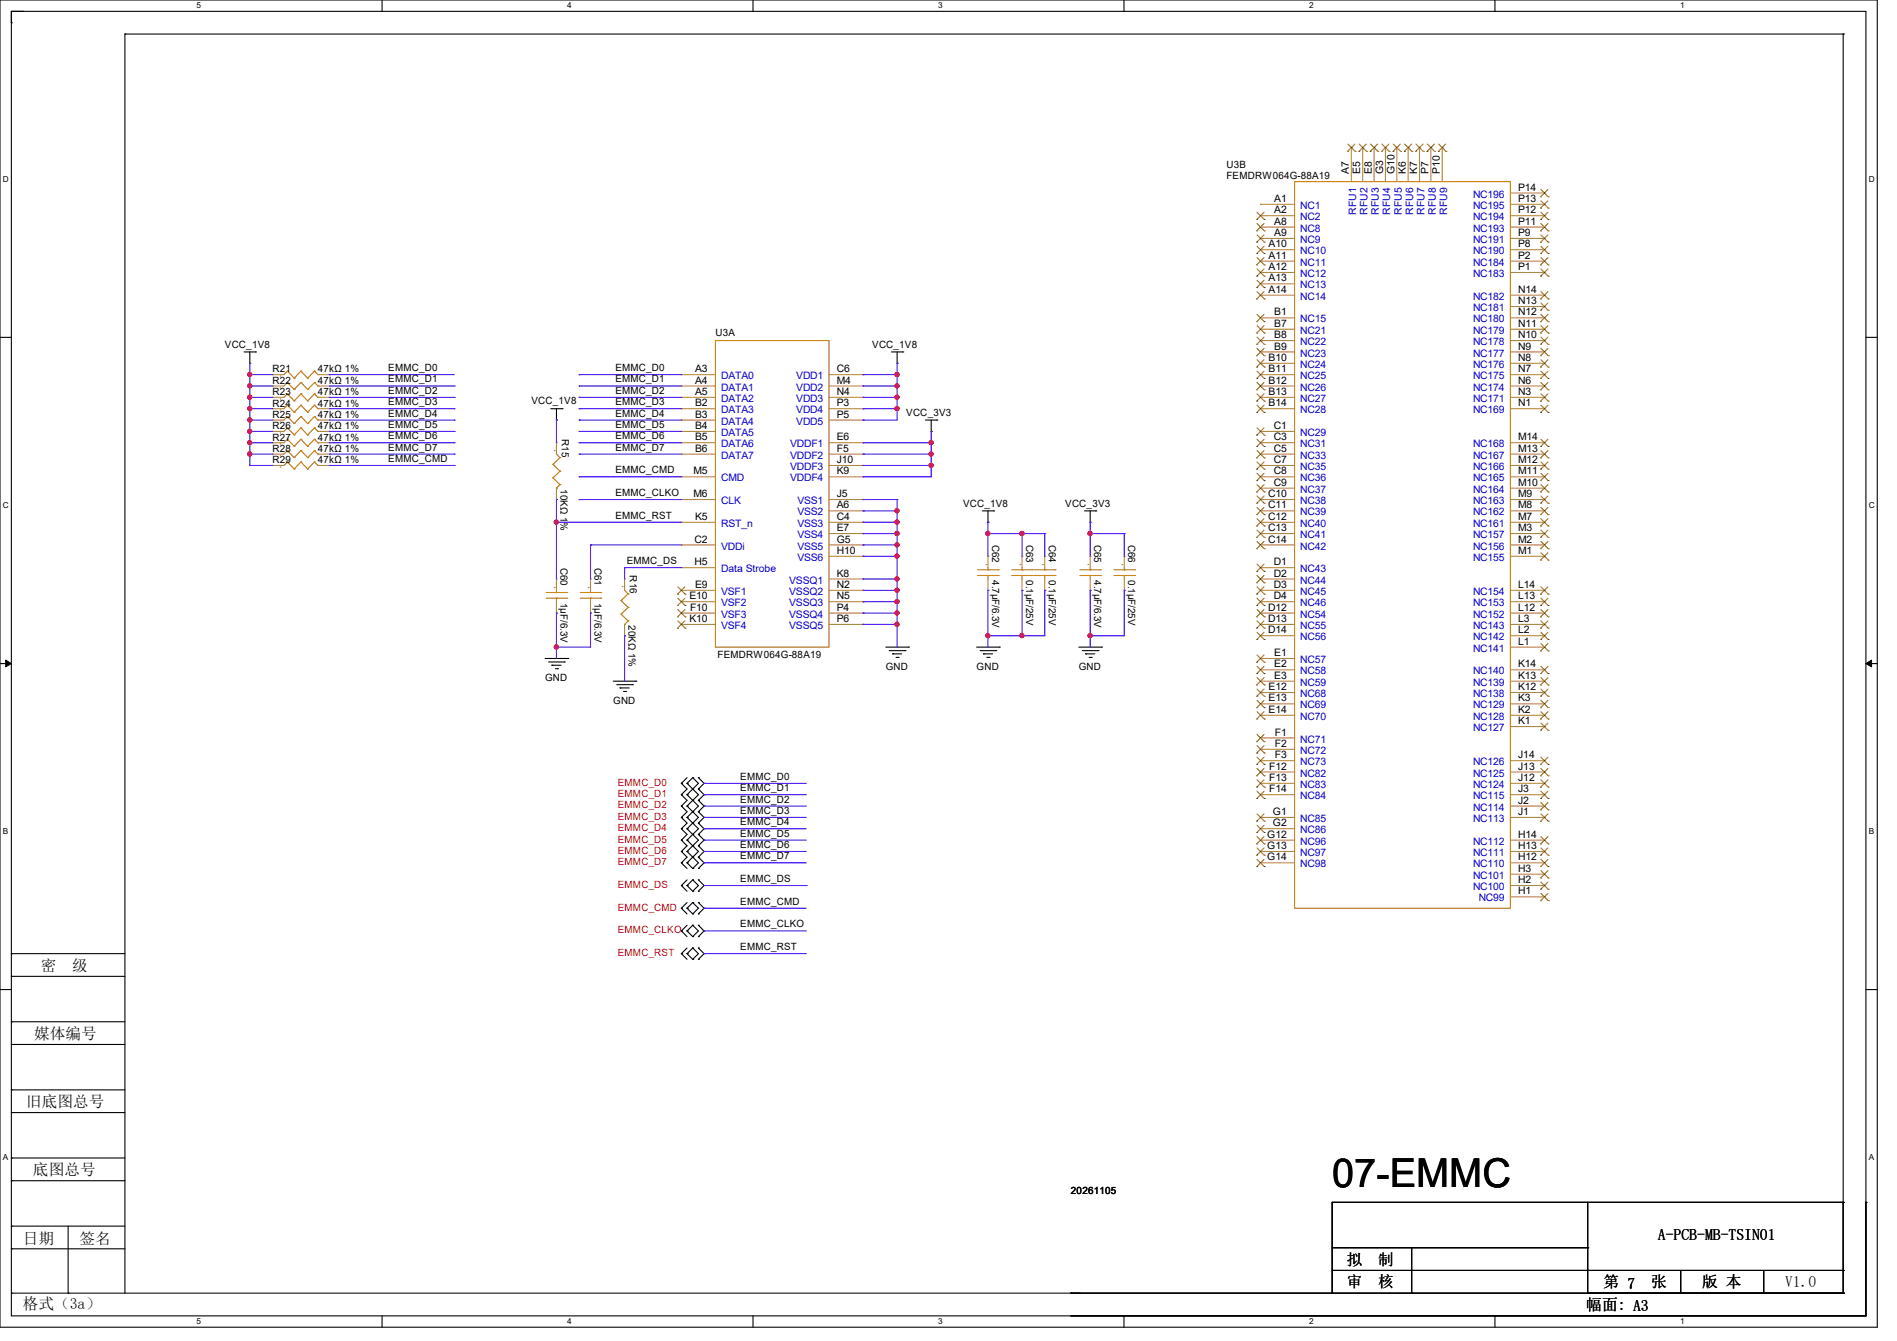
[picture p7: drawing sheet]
<svg xmlns="http://www.w3.org/2000/svg" width="297mm" height="210mm" viewBox="0 0 297 210" stroke-linecap="round" stroke-linejoin="round" font-family="sans-serif">
<defs><g id="words">
<text font-size="6.2" x="208.6" y="185.9">07-EMMC</text>
<g font-size="2.5">
<text x="6.4" y="152">密</text>
<text x="11.3" y="152">级</text>
<text x="5.3" y="162.7">媒体编号</text>
<text x="4.1" y="173.4">旧底图总号</text>
<text x="5.2" y="184">底图总号</text>
<text x="3.6" y="194.9">日期</text>
<text x="12.4" y="194.9">签名</text>
<text x="259.6" y="194.1">A-PCB-MB-TSIN01</text>
<text x="210.9" y="198">拟</text>
<text x="210.9" y="201.6">审</text>
<text x="215.8" y="198">制</text>
<text x="215.8" y="201.6">核</text>
<text x="251" y="201.6">第 7</text>
<text x="258.5" y="201.6">张</text>
<text x="266.5" y="201.6">版 本</text>
<text x="279.5" y="201.6">V1.0</text>
<text x="3.6" y="205">格式（3a）</text>
<text x="248.4" y="205.1">幅面: A3</text>
</g>
<g font-size="1.6">
<text x="192" y="26.3">U3B</text>
<text x="192" y="28.1">FEMDRW064G-88A19</text>
<text x="211.2" y="27.2" transform="rotate(-90 211.2 27.2)">A7</text>
<text x="213" y="27.2" transform="rotate(-90 213 27.2)">E5</text>
<text x="214.8" y="27.2" transform="rotate(-90 214.8 27.2)">E8</text>
<text x="216.5" y="27.2" transform="rotate(-90 216.5 27.2)">G3</text>
<text x="218.3" y="27.2" transform="rotate(-90 218.3 27.2)">G10</text>
<text x="220.1" y="27.2" transform="rotate(-90 220.1 27.2)">K6</text>
<text x="221.9" y="27.2" transform="rotate(-90 221.9 27.2)">K7</text>
<text x="223.7" y="27.2" transform="rotate(-90 223.7 27.2)">P7</text>
<text x="225.4" y="27.2" transform="rotate(-90 225.4 27.2)">P10</text>
<text x="237.7" y="29.8">P14</text>
<text x="199.5" y="31.6">A1</text>
<text x="199.5" y="33.4">A2</text>
<text x="199.5" y="35.2">A8</text>
<text x="237.7" y="35.2">P11</text>
<text x="237.7" y="33.4">P12</text>
<text x="237.7" y="31.6">P13</text>
<text x="198.6" y="38.7">A10</text>
<text x="198.6" y="40.5">A11</text>
<text x="199.5" y="37">A9</text>
<text x="237.7" y="40.5">P2</text>
<text x="237.7" y="38.7">P8</text>
<text x="237.7" y="37">P9</text>
<text x="198.6" y="42.3">A12</text>
<text x="198.6" y="44.1">A13</text>
<text x="198.6" y="45.8">A14</text>
<text x="237.7" y="47.6">N13</text>
<text x="237.7" y="45.8">N14</text>
<text x="237.7" y="42.3">P1</text>
<text x="112" y="52.7">U3A</text>
<text x="199.5" y="49.4">B1</text>
<text x="199.5" y="51.2">B7</text>
<text x="199.5" y="53">B8</text>
<text x="237.7" y="53">N10</text>
<text x="237.7" y="51.2">N11</text>
<text x="237.7" y="49.4">N12</text>
<text x="35.2" y="54.4">VCC_1V8</text>
<text x="42.7" y="58.3">R21</text>
<text x="49.8" y="58.3">47kΩ 1%</text>
<text x="60.8" y="58.1">EMMC_D0</text>
<text x="60.8" y="59.9">EMMC_D1</text>
<text x="96.3" y="58.1">EMMC_D0</text>
<text x="96.3" y="59.9">EMMC_D1</text>
<text x="108.8" y="58.3">A3</text>
<text x="131" y="58.3">C6</text>
<text x="136.6" y="54.4">VCC_1V8</text>
<text x="198.6" y="56.5">B10</text>
<text x="198.6" y="58.3">B11</text>
<text x="199.5" y="54.7">B9</text>
<text x="237.7" y="58.3">N7</text>
<text x="237.7" y="56.5">N8</text>
<text x="237.7" y="54.7">N9</text>
<text x="42.7" y="60.1">R22</text>
<text x="42.7" y="61.9">R23</text>
<text x="42.7" y="63.7">R24</text>
<text x="42.7" y="65.4">R25</text>
<text x="49.8" y="60.1">47kΩ 1%</text>
<text x="49.8" y="61.9">47kΩ 1%</text>
<text x="49.8" y="63.7">47kΩ 1%</text>
<text x="49.8" y="65.4">47kΩ 1%</text>
<text x="60.8" y="61.7">EMMC_D2</text>
<text x="60.8" y="63.5">EMMC_D3</text>
<text x="60.8" y="65.2">EMMC_D4</text>
<text x="83.2" y="63.3">VCC_1V8</text>
<text x="96.3" y="61.7">EMMC_D2</text>
<text x="96.3" y="63.5">EMMC_D3</text>
<text x="96.3" y="65.2">EMMC_D4</text>
<text x="108.8" y="63.6">B2</text>
<text x="108.8" y="60.1">A4</text>
<text x="108.8" y="61.8">A5</text>
<text x="108.8" y="65.4">B3</text>
<text x="131" y="61.8">N4</text>
<text x="131" y="60.1">M4</text>
<text x="131" y="65.4">P5</text>
<text x="131" y="63.6">P3</text>
<text x="141.9" y="65.1">VCC_3V3</text>
<text x="198.6" y="60.1">B12</text>
<text x="198.6" y="61.8">B13</text>
<text x="198.6" y="63.6">B14</text>
<text x="237.7" y="63.6">N1</text>
<text x="237.7" y="61.8">N3</text>
<text x="237.7" y="60.1">N6</text>
<text x="42.7" y="67.2">R26</text>
<text x="42.7" y="69">R27</text>
<text x="42.7" y="70.8">R28</text>
<text x="49.8" y="67.2">47kΩ 1%</text>
<text x="49.8" y="69">47kΩ 1%</text>
<text x="49.8" y="70.8">47kΩ 1%</text>
<text x="60.8" y="67">EMMC_D5</text>
<text x="60.8" y="68.8">EMMC_D6</text>
<text x="60.8" y="70.6">EMMC_D7</text>
<text x="88" y="68.8" transform="rotate(90 88 68.8)">R15</text>
<text x="96.3" y="67">EMMC_D5</text>
<text x="96.3" y="68.8">EMMC_D6</text>
<text x="96.3" y="70.6">EMMC_D7</text>
<text x="108.8" y="67.2">B4</text>
<text x="108.8" y="69">B5</text>
<text x="108.8" y="70.7">B6</text>
<text x="131" y="70.7">F5</text>
<text x="131" y="69">E6</text>
<text x="199.4" y="67.2">C1</text>
<text x="199.4" y="69">C3</text>
<text x="199.4" y="70.7">C5</text>
<text x="237.7" y="70.7">M13</text>
<text x="237.7" y="69">M14</text>
<text x="42.7" y="72.6">R29</text>
<text x="49.8" y="72.6">47kΩ 1%</text>
<text x="60.8" y="72.3">EMMC_CMD</text>
<text x="87.8" y="76.6" transform="rotate(90 87.8 76.6)">10KΩ 1%</text>
<text x="96.3" y="74.1">EMMC_CMD</text>
<text x="96.3" y="77.7">EMMC_CLKO</text>
<text x="108.6" y="74.3">M5</text>
<text x="108.6" y="77.9">M6</text>
<text x="131" y="74.3">K9</text>
<text x="131" y="72.5">J10</text>
<text x="131" y="77.9">J5</text>
<text x="198.5" y="77.9">C10</text>
<text x="199.4" y="72.5">C7</text>
<text x="199.4" y="74.3">C8</text>
<text x="199.4" y="76.1">C9</text>
<text x="237.7" y="77.9">M9</text>
<text x="237.7" y="76.1">M10</text>
<text x="237.7" y="74.3">M11</text>
<text x="237.7" y="72.5">M12</text>
<text x="96.3" y="81.2">EMMC_RST</text>
<text x="108.8" y="81.4">K5</text>
<text x="131" y="83.2">E7</text>
<text x="131" y="79.6">A6</text>
<text x="131" y="81.4">C4</text>
<text x="150.8" y="79.3">VCC_1V8</text>
<text x="166.8" y="79.3">VCC_3V3</text>
<text x="198.5" y="79.6">C11</text>
<text x="198.5" y="81.4">C12</text>
<text x="198.5" y="83.2">C13</text>
<text x="237.7" y="83.2">M3</text>
<text x="237.7" y="81.4">M7</text>
<text x="237.7" y="79.6">M8</text>
<text x="87.8" y="88.9" transform="rotate(90 87.8 88.9)">C60</text>
<text x="93.1" y="88.9" transform="rotate(90 93.1 88.9)">C61</text>
<text x="98.1" y="88.3">EMMC_DS</text>
<text x="108.8" y="85">C2</text>
<text x="108.8" y="88.5">H5</text>
<text x="131" y="85">G5</text>
<text x="131" y="86.7">H10</text>
<text x="155.3" y="85.3" transform="rotate(90 155.3 85.3)">C62</text>
<text x="160.7" y="85.3" transform="rotate(90 160.7 85.3)">C63</text>
<text x="164.2" y="85.3" transform="rotate(90 164.2 85.3)">C64</text>
<text x="171.3" y="85.3" transform="rotate(90 171.3 85.3)">C65</text>
<text x="176.7" y="85.3" transform="rotate(90 176.7 85.3)">C66</text>
<text x="198.5" y="85">C14</text>
<text x="199.4" y="88.5">D1</text>
<text x="237.7" y="86.7">M1</text>
<text x="237.7" y="85">M2</text>
<text x="87.8" y="94.4" transform="rotate(90 87.8 94.4)">1μF/6.3V</text>
<text x="93.1" y="94.4" transform="rotate(90 93.1 94.4)">1μF/6.3V</text>
<text x="98.6" y="90.1" transform="rotate(90 98.6 90.1)">R16</text>
<text x="107.9" y="93.9">E10</text>
<text x="108" y="95.6">F10</text>
<text x="108.8" y="92.1">E9</text>
<text x="131" y="95.6">P4</text>
<text x="131" y="93.9">N5</text>
<text x="131" y="92.1">N2</text>
<text x="131" y="90.3">K8</text>
<text x="155.3" y="90.9" transform="rotate(90 155.3 90.9)">4.7μF/6.3V</text>
<text x="160.7" y="90.9" transform="rotate(90 160.7 90.9)">0.1μF/25V</text>
<text x="164.2" y="90.9" transform="rotate(90 164.2 90.9)">0.1μF/25V</text>
<text x="171.3" y="90.9" transform="rotate(90 171.3 90.9)">4.7μF/6.3V</text>
<text x="176.7" y="90.9" transform="rotate(90 176.7 90.9)">0.1μF/25V</text>
<text x="198.5" y="95.6">D12</text>
<text x="199.4" y="90.3">D2</text>
<text x="199.4" y="92.1">D3</text>
<text x="199.4" y="93.9">D4</text>
<text x="237.7" y="95.6">L12</text>
<text x="237.7" y="93.9">L13</text>
<text x="237.7" y="92.1">L14</text>
<text x="98.4" y="98" transform="rotate(90 98.4 98)">20KΩ 1%</text>
<text x="107.9" y="97.4">K10</text>
<text x="131" y="97.4">P6</text>
<text x="198.5" y="97.4">D13</text>
<text x="198.5" y="99.2">D14</text>
<text x="237.7" y="101">L1</text>
<text x="237.7" y="99.2">L2</text>
<text x="237.7" y="97.4">L3</text>
<text x="85.3" y="106.7">GND</text>
<text x="112.4" y="103.1">FEMDRW064G-88A19</text>
<text x="138.7" y="104.9">GND</text>
<text x="152.9" y="104.9">GND</text>
<text x="168.9" y="104.9">GND</text>
<text x="199.5" y="102.7">E1</text>
<text x="199.5" y="104.5">E2</text>
<text x="199.5" y="106.3">E3</text>
<text x="237.7" y="106.3">K13</text>
<text x="237.7" y="104.5">K14</text>
<text x="96" y="110.2">GND</text>
<text x="198.6" y="108.1">E12</text>
<text x="198.6" y="109.9">E13</text>
<text x="198.6" y="111.6">E14</text>
<text x="237.7" y="113.4">K1</text>
<text x="237.7" y="111.6">K2</text>
<text x="237.7" y="109.9">K3</text>
<text x="237.7" y="108.1">K12</text>
<text x="199.6" y="115.2">F1</text>
<text x="199.6" y="117">F2</text>
<text x="199.6" y="118.7">F3</text>
<text x="237.7" y="118.7">J14</text>
<text x="115.9" y="122.1">EMMC_D0</text>
<text x="115.9" y="123.9">EMMC_D1</text>
<text x="115.9" y="125.7">EMMC_D2</text>
<text x="198.7" y="120.5">F12</text>
<text x="198.7" y="122.3">F13</text>
<text x="198.7" y="124.1">F14</text>
<text x="237.7" y="125.9">J2</text>
<text x="237.7" y="124.1">J3</text>
<text x="237.7" y="122.3">J12</text>
<text x="237.7" y="120.5">J13</text>
<text x="115.9" y="127.5">EMMC_D3</text>
<text x="115.9" y="129.2">EMMC_D4</text>
<text x="115.9" y="131">EMMC_D5</text>
<text x="198.4" y="131.2">G12</text>
<text x="199.3" y="127.6">G1</text>
<text x="199.3" y="129.4">G2</text>
<text x="237.7" y="131.2">H14</text>
<text x="237.7" y="127.6">J1</text>
<text x="115.9" y="132.8">EMMC_D6</text>
<text x="115.9" y="134.6">EMMC_D7</text>
<text x="198.4" y="133">G13</text>
<text x="198.4" y="134.7">G14</text>
<text x="237.7" y="136.5">H3</text>
<text x="237.7" y="134.7">H12</text>
<text x="237.7" y="133">H13</text>
<text x="115.9" y="141.7">EMMC_CMD</text>
<text x="115.9" y="138.1">EMMC_DS</text>
<text x="237.7" y="140.1">H1</text>
<text x="237.7" y="138.3">H2</text>
<text x="115.9" y="145.2">EMMC_CLKO</text>
<text x="115.9" y="148.8">EMMC_RST</text>
<text x="167.7" y="187.1">20261105</text>
</g>
<g font-size="1.6" fill="#00c">
<text x="203.6" y="32.7">NC1</text>
<text x="203.6" y="34.5">NC2</text>
<text x="212.3" y="33.6" transform="rotate(-90 212.3 33.6)">RFU1</text>
<text x="214.1" y="33.6" transform="rotate(-90 214.1 33.6)">RFU2</text>
<text x="215.9" y="33.6" transform="rotate(-90 215.9 33.6)">RFU3</text>
<text x="217.7" y="33.6" transform="rotate(-90 217.7 33.6)">RFU4</text>
<text x="219.5" y="33.6" transform="rotate(-90 219.5 33.6)">RFU5</text>
<text x="221.2" y="33.6" transform="rotate(-90 221.2 33.6)">RFU6</text>
<text x="223" y="33.6" transform="rotate(-90 223 33.6)">RFU7</text>
<text x="224.8" y="33.6" transform="rotate(-90 224.8 33.6)">RFU8</text>
<text x="226.6" y="33.6" transform="rotate(-90 226.6 33.6)">RFU9</text>
<text x="230.6" y="34.5">NC194</text>
<text x="230.6" y="32.7">NC195</text>
<text x="230.6" y="30.9">NC196</text>
<text x="203.6" y="36.3">NC8</text>
<text x="203.6" y="38.1">NC9</text>
<text x="203.6" y="39.8">NC10</text>
<text x="203.6" y="41.6">NC11</text>
<text x="230.6" y="41.6">NC184</text>
<text x="230.6" y="39.8">NC190</text>
<text x="230.6" y="38.1">NC191</text>
<text x="230.6" y="36.3">NC193</text>
<text x="203.6" y="43.4">NC12</text>
<text x="203.6" y="45.2">NC13</text>
<text x="203.6" y="46.9">NC14</text>
<text x="230.6" y="46.9">NC182</text>
<text x="230.6" y="43.4">NC183</text>
<text x="203.6" y="50.5">NC15</text>
<text x="203.6" y="52.3">NC21</text>
<text x="230.6" y="52.3">NC179</text>
<text x="230.6" y="50.5">NC180</text>
<text x="230.6" y="48.7">NC181</text>
<text x="112.9" y="59.4">DATA0</text>
<text x="124.7" y="59.4">VDD1</text>
<text x="203.6" y="54.1">NC22</text>
<text x="203.6" y="55.8">NC23</text>
<text x="203.6" y="57.6">NC24</text>
<text x="203.6" y="59.4">NC25</text>
<text x="230.6" y="59.4">NC175</text>
<text x="230.6" y="57.6">NC176</text>
<text x="230.6" y="55.8">NC177</text>
<text x="230.6" y="54.1">NC178</text>
<text x="112.9" y="64.7">DATA3</text>
<text x="112.9" y="61.2">DATA1</text>
<text x="112.9" y="63">DATA2</text>
<text x="124.7" y="63">VDD3</text>
<text x="124.7" y="61.2">VDD2</text>
<text x="124.7" y="64.7">VDD4</text>
<text x="203.6" y="61.2">NC26</text>
<text x="203.6" y="63">NC27</text>
<text x="203.6" y="64.7">NC28</text>
<text x="230.6" y="64.7">NC169</text>
<text x="230.6" y="63">NC171</text>
<text x="230.6" y="61.2">NC174</text>
<text x="112.9" y="66.5">DATA4</text>
<text x="112.9" y="68.3">DATA5</text>
<text x="112.9" y="70.1">DATA6</text>
<text x="112.9" y="71.8">DATA7</text>
<text x="123.7" y="71.8">VDDF2</text>
<text x="123.7" y="70.1">VDDF1</text>
<text x="124.7" y="66.5">VDD5</text>
<text x="203.6" y="68.3">NC29</text>
<text x="203.6" y="70.1">NC31</text>
<text x="203.6" y="71.8">NC33</text>
<text x="230.6" y="71.8">NC167</text>
<text x="230.6" y="70.1">NC168</text>
<text x="112.9" y="75.4">CMD</text>
<text x="123.7" y="75.4">VDDF4</text>
<text x="123.7" y="73.6">VDDF3</text>
<text x="203.6" y="73.6">NC35</text>
<text x="203.6" y="75.4">NC36</text>
<text x="203.6" y="77.2">NC37</text>
<text x="230.6" y="77.2">NC164</text>
<text x="230.6" y="75.4">NC165</text>
<text x="230.6" y="73.6">NC166</text>
<text x="112.9" y="82.5">RST_n</text>
<text x="112.9" y="79">CLK</text>
<text x="124.8" y="80.7">VSS2</text>
<text x="124.8" y="79">VSS1</text>
<text x="124.8" y="82.5">VSS3</text>
<text x="203.6" y="79">NC38</text>
<text x="203.6" y="80.7">NC39</text>
<text x="203.6" y="82.5">NC40</text>
<text x="230.6" y="82.5">NC161</text>
<text x="230.6" y="80.7">NC162</text>
<text x="230.6" y="79">NC163</text>
<text x="112.9" y="86.1">VDDi</text>
<text x="112.9" y="89.6">Data Strobe</text>
<text x="124.8" y="84.3">VSS4</text>
<text x="124.8" y="86.1">VSS5</text>
<text x="124.8" y="87.8">VSS6</text>
<text x="203.6" y="84.3">NC41</text>
<text x="203.6" y="86.1">NC42</text>
<text x="203.6" y="89.6">NC43</text>
<text x="230.6" y="87.8">NC155</text>
<text x="230.6" y="86.1">NC156</text>
<text x="230.6" y="84.3">NC157</text>
<text x="112.9" y="93.2">VSF1</text>
<text x="112.9" y="95">VSF2</text>
<text x="123.6" y="95">VSSQ3</text>
<text x="123.6" y="93.2">VSSQ2</text>
<text x="123.6" y="91.4">VSSQ1</text>
<text x="203.6" y="91.4">NC44</text>
<text x="203.6" y="93.2">NC45</text>
<text x="203.6" y="95">NC46</text>
<text x="230.6" y="95">NC153</text>
<text x="230.6" y="93.2">NC154</text>
<text x="112.9" y="96.7">VSF3</text>
<text x="112.9" y="98.5">VSF4</text>
<text x="123.6" y="96.7">VSSQ4</text>
<text x="123.6" y="98.5">VSSQ5</text>
<text x="203.6" y="96.7">NC54</text>
<text x="203.6" y="98.5">NC55</text>
<text x="203.6" y="100.3">NC56</text>
<text x="230.6" y="100.3">NC142</text>
<text x="230.6" y="98.5">NC143</text>
<text x="230.6" y="96.7">NC152</text>
<text x="203.6" y="103.8">NC57</text>
<text x="203.6" y="105.6">NC58</text>
<text x="203.6" y="107.4">NC59</text>
<text x="230.6" y="107.4">NC139</text>
<text x="230.6" y="105.6">NC140</text>
<text x="230.6" y="102.1">NC141</text>
<text x="203.6" y="109.2">NC68</text>
<text x="203.6" y="111">NC69</text>
<text x="203.6" y="112.7">NC70</text>
<text x="230.6" y="112.7">NC128</text>
<text x="230.6" y="111">NC129</text>
<text x="230.6" y="109.2">NC138</text>
<text x="203.6" y="116.3">NC71</text>
<text x="203.6" y="118.1">NC72</text>
<text x="203.6" y="119.8">NC73</text>
<text x="230.6" y="119.8">NC126</text>
<text x="230.6" y="114.5">NC127</text>
<text x="203.6" y="121.6">NC82</text>
<text x="203.6" y="123.4">NC83</text>
<text x="203.6" y="125.2">NC84</text>
<text x="230.6" y="125.2">NC115</text>
<text x="230.6" y="123.4">NC124</text>
<text x="230.6" y="121.6">NC125</text>
<text x="203.6" y="128.7">NC85</text>
<text x="203.6" y="130.5">NC86</text>
<text x="230.6" y="128.7">NC113</text>
<text x="230.6" y="127">NC114</text>
<text x="203.6" y="132.3">NC96</text>
<text x="203.6" y="134.1">NC97</text>
<text x="203.6" y="135.8">NC98</text>
<text x="230.6" y="137.6">NC101</text>
<text x="230.6" y="135.8">NC110</text>
<text x="230.6" y="134.1">NC111</text>
<text x="230.6" y="132.3">NC112</text>
<text x="230.6" y="139.4">NC100</text>
<text x="231.5" y="141.2">NC99</text>
</g>
<g font-size="1.6" fill="#cc8006">
<text x="86.4" y="70.6">.</text>
<text x="44" y="73.6" transform="rotate(-90 44 73.6)">. . . . . . . . .</text>
<text x="154" y="88.5">.</text>
<text x="159.3" y="88.5">.</text>
<text x="162.9" y="88.5">.</text>
<text x="170" y="88.5">.</text>
<text x="175.3" y="88.5">.</text>
<text x="86.4" y="92.1">.</text>
<text x="91.7" y="92.1">.</text>
<text x="97.1" y="91.9">.</text>
</g>
<g font-size="1.6" fill="#f00">
<text x="96.7" y="123.1">EMMC_D0</text>
<text x="96.7" y="124.8">EMMC_D1</text>
<text x="96.7" y="126.6">EMMC_D2</text>
<text x="96.7" y="128.4">EMMC_D3</text>
<text x="96.7" y="130.2">EMMC_D4</text>
<text x="96.7" y="131.9">EMMC_D5</text>
<text x="96.7" y="133.7">EMMC_D6</text>
<text x="96.7" y="135.5">EMMC_D7</text>
<text x="96.7" y="142.6">EMMC_CMD</text>
<text x="96.7" y="139.1">EMMC_DS</text>
<text x="96.7" y="146.2">EMMC_CLKO</text>
<text x="96.7" y="149.7">EMMC_RST</text>
</g>
<g font-size="1.3">
<text x="30.8" y="1.3">5</text>
<text x="88.8" y="1.3">4</text>
<text x="146.9" y="1.3">3</text>
<text x="205" y="1.3">2</text>
<text x="263.1" y="1.3">1</text>
<text x=".5" y="28.4">D</text>
<text x="292.6" y="28.4">D</text>
<text x=".5" y="79.5">C</text>
<text x="292.6" y="79.5">C</text>
<text x=".5" y="130.6">B</text>
<text x="292.6" y="130.6">B</text>
<text x=".5" y="181.7">A</text>
<text x="292.6" y="181.7">A</text>
<text x="30.8" y="207.4">5</text>
<text x="88.8" y="207.4">4</text>
<text x="146.9" y="207.4">3</text>
<text x="205" y="207.4">2</text>
<text x="263.1" y="207.4">1</text>
</g>
</g></defs>
<path d="M0 0h293.9v207.9h-293.9zM1.8 1.8h290.3v204.3h-290.3z" fill="none" stroke="#000" stroke-width=".17"/>
<g fill="#fff">
<path d="M30.8 .2h.7v1.4h-.7z"/>
<path d="M30.8 206.2h.7v1.4h-.7z"/>
</g>
<path d="M59.8 0v1.8M59.8 206.1v1.8" fill="none" stroke="#000" stroke-width=".17"/>
<g fill="#fff">
<path d="M88.8 .2h.7v1.4h-.7z"/>
<path d="M88.8 206.2h.7v1.4h-.7z"/>
</g>
<path d="M117.9 0v1.8M117.9 206.1v1.8" fill="none" stroke="#000" stroke-width=".17"/>
<g fill="#fff">
<path d="M146.9 .2h.7v1.4h-.7z"/>
<path d="M146.9 206.2h.7v1.4h-.7z"/>
</g>
<path d="M176 0v1.8M176 206.1v1.8" fill="none" stroke="#000" stroke-width=".17"/>
<g fill="#fff">
<path d="M205 .2h.7v1.4h-.7z"/>
<path d="M205 206.2h.7v1.4h-.7z"/>
</g>
<path d="M234.1 0v1.8M234.1 206.1v1.8" fill="none" stroke="#000" stroke-width=".17"/>
<g fill="#fff">
<path d="M263.1 .2h.6v1.4h-.6z"/>
<path d="M263.1 206.2h.6v1.4h-.6z"/>
<path d="M.5 27.3h.9v1.4h-.9z"/>
<path d="M292.6 27.3h.9v1.4h-.9z"/>
<path d="M.5 78.4h.9v1.4h-.9z"/>
<path d="M292.6 78.4h.9v1.4h-.9z"/>
</g>
<path d="M0 52.8h1.8M292.1 52.8h1.8" fill="none" stroke="#000" stroke-width=".17"/>
<g fill="#fff">
<path d="M.5 129.5h.8v1.4h-.8z"/>
<path d="M292.6 129.5h.8v1.4h-.8z"/>
</g>
<path d="M0 103.9h1.8M292.1 103.9h1.8" fill="none" stroke="#000" stroke-width=".17"/>
<path d="M.9 103.4l.9 .5-.9 .5zM292.1 103.9l.9-.5v1z" fill="#000" stroke="#000" stroke-width=".16"/>
<g fill="#fff">
<path d="M.5 180.5h.8v1.4h-.8z"/>
<path d="M292.6 180.5h.8v1.4h-.8z"/>
</g>
<g fill="none" stroke="#000" stroke-width=".17">
<path d="M1.8 3.6h.1M3.6 1.8h.1M3.6 1.8h-1.8v1.8M19.6 5.3h.1M19.6 5.3h269M19.6 5.3v197.2M288.6 5.3h.1M288.6 5.3v197.2M38.2 55.1h1.8M39.1 56.9h.1M39.1 55.1v1.8M40 55.1h.1"/>
<path d="M139.6 55.1h1.8M140.5 56.9h.1M140.5 55.1v1.8M141.4 55.1h.1M86.2 64h1.8M87.1 65.8h.1M87.1 64v1.8M88 64h.1M144.9 65.8h1.8M145.8 67.6h.1M145.8 65.8v1.8M146.7 65.8h.1"/>
<path d="M153.8 80h1.8M154.7 81.8h.1M154.7 80v1.8M155.6 80h.1M169.8 80h1.8M170.7 81.8h.1M170.7 80v1.8M171.6 80h.1M85.3 103.1h3.6M85.9 103.7h2.4M86.4 104.2h.1M86.4 104.2h1.4"/>
<path d="M87 104.7h.3M87.3 104.7h.1M88.3 103.7h.1M88.9 103.1h.1M96 106.7h3.6M96.6 107.2h2.4M97.1 107.7h.1M97.1 107.7h1.4M97.6 108.3h.4M98 108.3h.1M99 107.2h.1M99.6 106.7h.1"/>
<path d="M138.7 101.3h3.5M139.2 101.9h2.5M139.7 102.4h.1M139.7 102.4h1.5M140.3 103h.3M140.6 103h.1M141.7 101.9h.1M142.2 101.3h.1M152.9 101.3h3.6M153.5 101.9h2.4M154 102.4h.1M154 102.4h1.4"/>
<path d="M154.5 103h.4M154.9 103h.1M155.9 101.9h.1M156.5 101.3h.1M168.9 101.3h3.6M169.5 101.9h2.4M170 102.4h.1M170 102.4h1.4M170.5 103h.4M170.9 103h.1M171.9 101.9h.1M172.5 101.3h.1"/>
<path d="M106.7 122.7h.1M106.7 124.5h.1M106.7 126.2h.1M106.7 128h.1M106.7 129.8h.1M106.7 131.6h.1M106.7 133.3h.1M106.7 135.1h.1M106.7 138.7h.1M106.7 124.5l.9 .8-.9 .9M106.7 122.7l.9 .9-.9 .9M106.7 126.2l.9 .9-.9 .9"/>
<path d="M106.7 128l.9 .9-.9 .9M106.7 129.8l.9 .9-.9 .9M106.7 131.6l.9 .9-.9 .8M106.7 133.3l.9 .9-.9 .9M106.7 135.1l.9 .9M106.7 138.7l.9 .9M107.6 122.7h.1M107.6 124.5h.1M107.6 126.2h.1M107.6 128h.1M107.6 129.8h.1M107.6 131.6h.1"/>
<path d="M107.6 133.3h.1M107.6 135.1h.1M107.6 138.7h.1M107.6 122.7l1.7 1.8-1.7 1.7M107.6 121.8l-.9 .9M107.6 124.5l1.7 1.7-1.7 1.8M107.6 126.2l1.7 1.8-1.7 1.8M107.6 128l1.7 1.8-1.7 1.8M107.6 129.8l1.7 1.8-1.7 1.7M107.6 131.6l1.7 1.7-1.7 1.8M107.6 133.3l1.7 1.8-.8 .9M107.6 137.8l-.9 .9"/>
<path d="M107.6 135.1l.9 .9M107.6 138.7l.9 .9M108.5 123.6h.1M108.5 121.8h.1M108.5 125.3h.1M108.5 127.1h.1M108.5 128.9h.1M108.5 130.7h.1M108.5 132.5h.1M108.5 134.2h.1M108.5 136h.1M108.5 139.6h.1"/>
<path d="M108.5 137.8h.1M108.5 121.8l.8 .9-1.7 1.8M108.5 121.8l-.9 .9M108.5 137.8l.8 .9-.8 .9M108.5 137.8l-.9 .9M109.3 121.8h.1M109.3 123.6h.1M109.3 125.3h.1M109.3 127.1h.1M109.3 128.9h.1M109.3 130.7h.1M109.3 132.5h.1"/>
<path d="M109.3 134.2h.1M109.3 136h.1M109.3 137.8h.1M109.3 139.6h.1M109.3 121.8l.9 .9-.9 .9M109.3 125.3l.9 .9-.9 .9M109.3 123.6l.9 .9-.9 .8M109.3 127.1l.9 .9-.9 .9M109.3 128.9l.9 .9-.9 .9M109.3 132.5l.9 .8-.9 .9M109.3 130.7l.9 .9-.9 .9M109.3 134.2l.9 .9-.9 .9"/>
<path d="M109.3 137.8l.9 .9-.9 .9M0 155h1.8M1.8 152.9h.1M1.8 149.4h.1M1.8 152.9h17.8M1.8 149.4h17.8M106.7 142.2h.1M106.7 145.8h.1M106.7 149.4h.1M106.7 142.2l.9 .9M106.7 145.8l.9 .9M106.7 149.4l.9 .8"/>
<path d="M107.6 142.2h.1M107.6 145.8h.1M107.6 149.4h.1M107.6 144.9l-.9 .9M107.6 142.2l.9 .9M107.6 141.4l-.9 .8M107.6 148.5l-.9 .9M107.6 145.8l.9 .9M107.6 149.4l.9 .8M108.5 143.1h.1M108.5 141.4h.1M108.5 146.7h.1"/>
<path d="M108.5 144.9h.1M108.5 150.2h.1M108.5 148.5h.1M108.5 141.4l.8 .8-.8 .9M108.5 141.4l-.9 .8M108.5 144.9l.8 .9-.8 .9M108.5 144.9l-.9 .9M108.5 148.5l.8 .9-.8 .8M108.5 148.5l-.9 .9M109.3 141.4h.1M109.3 143.1h.1M109.3 144.9h.1"/>
<path d="M109.3 146.7h.1M109.3 148.5h.1M109.3 150.2h.1M109.3 141.4l.9 .8-.9 .9M109.3 144.9l.9 .9-.9 .9M109.3 148.5l.9 .9-.9 .8M292.1 155h1.8M1.8 174.2h.1M1.8 170.7h.1M1.8 163.6h.1M1.8 160h.1M1.8 174.2h17.8"/>
<path d="M1.8 170.7h17.8M1.8 163.6h17.8M1.8 160h17.8M1.8 195.6h.1M1.8 192h.1M1.8 184.9h.1M1.8 181.4h.1M1.8 195.6h17.8M1.8 192h17.8M1.8 184.9h17.8M1.8 181.4h17.8M10.7 192v10.5"/>
<path d="M208.6 199h80M208.6 195.4h40M221 195.4v7.1M248.6 199h.1M248.6 195.4h.1M248.6 188.3v14.2M263.1 199v3.5M276.1 199v3.5M288.6 188.3h.1M288.6 199h.1M288.6 188.3h-80v14.2M292.1 188.3h.1"/>
<path d="M292.1 188.3v17.8h-124.4M1.8 202.5h.1M1.8 202.5h286.8M10.7 202.5h.1M167.7 206.1h.1M167.7 202.5h.1M208.6 202.5h.1M221 202.5h.1M248.6 202.5h.1M263.1 202.5h.1M276.1 202.5h.1M288.6 202.5h.1"/>
</g>
<g fill="none" stroke="#cc8006" stroke-width=".17">
<path d="M202.7 28.4h33.8v113.8h-33.8zM45 59.9h.1M45 58.1h.1M45 59.9l-.6 .6M45 59.9l1.1 1.1M45 58.1l-.6 .6M45 58.1l1.1 1.1M46.1 59.2h.1M47.1 59.9h.1M47.1 58.1h.1M47.1 59.9l-1 1.1M47.1 59.9l1.1 1.1"/>
<path d="M47.1 58.1l-1 1.1M47.1 58.1l1.1 1.1M48.2 59.2h.1M49.2 59.9h.1M49.2 58.1h.1M49.2 59.9l-1 1.1M49.2 59.9l.6 .6M49.2 58.1l-1 1.1M49.2 58.1l.6 .6M49.8 58.7h.1M112 53.3h17.8v48h-17.8zM45 72.3h.1"/>
<path d="M45 61.7h.1M45 63.5h.1M45 65.2h.1M45 67h.1M45 68.8h.1M45 70.6h.1M45 72.3l-.6 .6M45 72.3l1.1 1.1M45 61.7l-.6 .5M45 61.7l1.1 1.1M45 63.5l-.6 .5M45 63.5l1.1 1.1"/>
<path d="M45 65.2l-.6 .6M45 65.2l1.1 1.1M45 67l-.6 .6M45 67l1.1 1.1M45 68.8l-.6 .5M45 68.8l1.1 1.1M45 70.6l-.6 .5M45 70.6l1.1 1.1M46.1 73.4h.1M46.1 61h.1M46.1 62.8h.1M46.1 64.6h.1"/>
<path d="M46.1 66.3h.1M46.1 68.1h.1M46.1 69.9h.1M46.1 71.7h.1M47.1 72.3h.1M47.1 61.7h.1M47.1 63.5h.1M47.1 65.2h.1M47.1 67h.1M47.1 68.8h.1M47.1 70.6h.1M47.1 72.3l-1 1.1"/>
<path d="M47.1 72.3l1.1 1.1M47.1 61.7l-1 1.1M47.1 61.7l1.1 1.1M47.1 63.5l-1 1.1M47.1 63.5l1.1 1.1M47.1 65.2l-1 1.1M47.1 65.2l1.1 1.1M47.1 67l-1 1.1M47.1 67l1.1 1.1M47.1 68.8l-1 1.1M47.1 68.8l1.1 1.1M47.1 70.6l-1 1.1"/>
<path d="M47.1 70.6l1.1 1.1M48.2 73.4h.1M48.2 61h.1M48.2 62.8h.1M48.2 64.6h.1M48.2 66.3h.1M48.2 68.1h.1M48.2 69.9h.1M48.2 71.7h.1M49.2 72.3h.1M49.2 61.7h.1M49.2 63.5h.1"/>
<path d="M49.2 65.2h.1M49.2 67h.1M49.2 68.8h.1M49.2 70.6h.1M49.2 72.3l-1 1.1M49.2 72.3l.6 .6M49.2 61.7l-1 1.1M49.2 61.7l.6 .5M49.2 63.5l-1 1.1M49.2 63.5l.6 .5M49.2 65.2l-1 1.1M49.2 65.2l.6 .6"/>
<path d="M49.2 67l-1 1.1M49.2 67l.6 .6M49.2 68.8l-1 1.1M49.2 68.8l.6 .5M49.2 70.6l-1 1.1M49.2 70.6l.6 .5M49.8 72.9h.1M49.8 60.5h.1M49.8 62.2h.1M49.8 64h.1M49.8 65.8h.1M49.8 67.6h.1"/>
<path d="M49.8 69.3h.1M49.8 71.1h.1M86.6 72.7h.1M86.6 74.8h.1M86.6 72.7l1.1 1.1M86.6 74.8l1.1 1.1M87.1 76.5h.1M87.1 71.1l.6 .6M87.7 71.7h.1M87.7 73.8h.1M87.7 75.9h.1M87.7 71.7l-1.1 1"/>
<path d="M87.7 73.8l-1.1 1M87.7 75.9l-.6 .6M85.5 93.7h3.2M85.5 92.8h3.2M87.1 92.8h.1M87.1 93.7h.1M87.1 92.5v.3M87.1 93.7v.5M88.7 93.7h.1M88.7 92.8h.1M90.8 93.7h3.3M90.8 92.8h3.3"/>
<path d="M92.5 92.8h.1M92.5 93.7h.1M92.5 92.5v.3M92.5 93.7v.5M94.1 93.7h.1M94.1 92.8h.1M97.2 94.1h.1M97.2 96.2h.1M97.2 94.1l1.1 1M97.2 96.2l1.1 1M97.8 97.8h.1M97.8 92.5l.5 .5"/>
<path d="M98.3 93h.1M98.3 95.1h.1M98.3 97.2h.1M98.3 93l-1.1 1.1M98.3 95.1l-1.1 1.1M98.3 97.2l-.5 .6M153.1 90.1h3.2M153.1 89.2h3.2M154.7 89.2h.1M154.7 90.1h.1M154.7 88.9v.3M154.7 90.1v.6"/>
<path d="M156.3 90.1h.1M156.3 89.2h.1M158.4 90.1h3.2M158.4 89.2h3.2M160 89.2h.1M160 90.1h.1M160 88.9v.3M160 90.1v.6M161.6 90.1h.1M161.6 89.2h.1M162 90.1h3.2M162 89.2h3.2"/>
<path d="M163.6 89.2h.1M163.6 90.1h.1M163.6 88.9v.3M163.6 90.1v.6M165.2 90.1h.1M165.2 89.2h.1M169.1 90.1h3.2M169.1 89.2h3.2M170.7 89.2h.1M170.7 90.1h.1M170.7 88.9v.3M170.7 90.1v.6"/>
<path d="M172.3 90.1h.1M172.3 89.2h.1M174.4 90.1h3.2M174.4 89.2h3.2M176 89.2h.1M176 90.1h.1M176 88.9v.3M176 90.1v.6M177.6 90.1h.1M177.6 89.2h.1"/>
</g>
<g fill="none" stroke="#a84" stroke-width=".17">
<path d="M197.4 32h.1M197.4 33.8h.1M197.4 35.6h.1M197.4 37.3h.1M197.4 39.1h.1M197.4 32h5.3M197.4 33.8h5.3M197.4 35.6h5.3M197.4 37.3h5.3M197.4 39.1h5.3M211.6 23.1h.1M211.6 23.1v5.3"/>
<path d="M213.4 23.1h.1M213.4 23.1v5.3M215.1 23.1h.1M215.1 23.1v5.3M216.9 23.1h.1M216.9 23.1v5.3M218.7 23.1h.1M218.7 23.1v5.3M220.5 23.1h.1M220.5 23.1v5.3M222.2 23.1h.1M222.2 23.1v5.3"/>
<path d="M224 23.1h.1M224 23.1v5.3M225.8 23.1h.1M225.8 23.1v5.3M236.5 32h5.3M236.5 33.8h5.3M236.5 35.6h5.3M236.5 37.3h5.3M236.5 39.1h5.3M236.5 30.2h5.3M241.8 39.1h.1M241.8 37.3h.1"/>
<path d="M241.8 35.6h.1M241.8 33.8h.1M241.8 32h.1M241.8 30.2h.1M42.7 58.7h.1M42.7 58.7h1.7M49.8 58.7h1.8M51.6 58.7h.1M106.7 58.7h.1M106.7 58.7h5.3M129.8 58.7h5.3M135.1 58.7h.1"/>
<path d="M197.4 40.9h.1M197.4 42.7h.1M197.4 44.4h.1M197.4 46.2h.1M197.4 49.8h.1M197.4 51.6h.1M197.4 53.3h.1M197.4 55.1h.1M197.4 56.9h.1M197.4 58.7h.1M197.4 58.7h5.3M197.4 40.9h5.3"/>
<path d="M197.4 42.7h5.3M197.4 44.4h5.3M197.4 46.2h5.3M197.4 49.8h5.3M197.4 51.6h5.3M197.4 53.3h5.3M197.4 55.1h5.3M197.4 56.9h5.3M236.5 58.7h5.3M236.5 40.9h5.3M236.5 42.7h5.3M236.5 46.2h5.3"/>
<path d="M236.5 49.8h5.3M236.5 51.6h5.3M236.5 53.3h5.3M236.5 55.1h5.3M236.5 56.9h5.3M236.5 48h5.3M241.8 58.7h.1M241.8 56.9h.1M241.8 55.1h.1M241.8 53.3h.1M241.8 51.6h.1M241.8 49.8h.1"/>
<path d="M241.8 48h.1M241.8 46.2h.1M241.8 42.7h.1M241.8 40.9h.1M42.7 72.9h.1M42.7 60.5h.1M42.7 62.2h.1M42.7 64h.1M42.7 65.8h.1M42.7 67.6h.1M42.7 69.3h.1M42.7 71.1h.1"/>
<path d="M42.7 64h1.7M42.7 60.5h1.7M42.7 62.2h1.7M42.7 65.8h1.7M42.7 67.6h1.7M42.7 69.3h1.7M42.7 71.1h1.7M42.7 72.9h1.7M49.8 64h1.8M49.8 60.5h1.8M49.8 62.2h1.8M49.8 65.8h1.8"/>
<path d="M49.8 67.6h1.8M49.8 69.3h1.8M49.8 71.1h1.8M49.8 72.9h1.8M51.6 72.9h.1M51.6 60.5h.1M51.6 62.2h.1M51.6 64h.1M51.6 65.8h.1M51.6 67.6h.1M51.6 69.3h.1M51.6 71.1h.1"/>
<path d="M87.1 69.3h.1M87.1 78.2h.1M87.1 69.3v1.8M87.1 76.5v1.7M106.7 64h.1M106.7 60.5h.1M106.7 62.2h.1M106.7 65.8h.1M106.7 67.6h.1M106.7 69.3h.1M106.7 71.1h.1M106.7 74.7h.1"/>
<path d="M106.7 78.2h.1M106.7 64h5.3M106.7 60.5h5.3M106.7 62.2h5.3M106.7 65.8h5.3M106.7 67.6h5.3M106.7 69.3h5.3M106.7 71.1h5.3M106.7 74.7h5.3M106.7 78.2h5.3M129.8 64h5.3M129.8 60.5h5.3"/>
<path d="M129.8 62.2h5.3M129.8 65.8h5.3M129.8 69.3h5.3M129.8 71.1h5.3M129.8 74.7h5.3M129.8 72.9h5.3M129.8 78.2h5.3M135.1 74.7h.1M135.1 72.9h.1M135.1 71.1h.1M135.1 78.2h.1M135.1 69.3h.1"/>
<path d="M135.1 62.2h.1M135.1 60.5h.1M135.1 65.8h.1M135.1 64h.1M197.4 60.5h.1M197.4 62.2h.1M197.4 64h.1M197.4 67.6h.1M197.4 69.3h.1M197.4 71.1h.1M197.4 72.9h.1M197.4 74.7h.1"/>
<path d="M197.4 76.5h.1M197.4 78.2h.1M197.4 64h5.3M197.4 60.5h5.3M197.4 62.2h5.3M197.4 67.6h5.3M197.4 69.3h5.3M197.4 71.1h5.3M197.4 74.7h5.3M197.4 72.9h5.3M197.4 78.2h5.3M197.4 76.5h5.3"/>
<path d="M236.5 64h5.3M236.5 60.5h5.3M236.5 62.2h5.3M236.5 69.3h5.3M236.5 71.1h5.3M236.5 74.7h5.3M236.5 72.9h5.3M236.5 78.2h5.3M236.5 76.5h5.3M241.8 78.2h.1M241.8 76.5h.1M241.8 74.7h.1"/>
<path d="M241.8 72.9h.1M241.8 71.1h.1M241.8 69.3h.1M241.8 64h.1M241.8 62.2h.1M241.8 60.5h.1M87.1 90.7h.1M87.1 96h.1M87.1 90.7v1.8M87.1 94.2v1.8M92.5 90.7h.1M92.5 96h.1"/>
<path d="M92.5 90.7v1.8M92.5 94.2v1.8M97.8 90.7h.1M97.8 99.6h.1M97.8 90.7v1.8M97.8 97.8v1.8M106.7 81.8h.1M106.7 85.3h.1M106.7 88.9h.1M106.7 92.5h.1M106.7 94.2h.1M106.7 96h.1"/>
<path d="M106.7 97.8h.1M106.7 81.8h5.3M106.7 96h5.3M106.7 94.2h5.3M106.7 92.5h5.3M106.7 85.3h5.3M106.7 97.8h5.3M106.7 88.9h5.3M129.8 83.6h5.3M129.8 80h5.3M129.8 81.8h5.3M129.8 96h5.3"/>
<path d="M129.8 94.2h5.3M129.8 92.5h5.3M129.8 90.7h5.3M129.8 85.3h5.3M129.8 97.8h5.3M129.8 87.1h5.3M135.1 83.6h.1M135.1 80h.1M135.1 96h.1M135.1 94.2h.1M135.1 92.5h.1M135.1 90.7h.1"/>
<path d="M135.1 97.8h.1M135.1 81.8h.1M135.1 85.3h.1M135.1 87.1h.1M154.7 87.1h.1M154.7 92.5h.1M154.7 87.1v1.8M154.7 90.7v1.8M160 87.1h.1M160 92.5h.1M160 87.1v1.8M160 90.7v1.8"/>
<path d="M163.6 87.1h.1M163.6 92.5h.1M163.6 87.1v1.8M163.6 90.7v1.8M170.7 87.1h.1M170.7 92.5h.1M170.7 87.1v1.8M170.7 90.7v1.8M176 87.1h.1M176 92.5h.1M176 87.1v1.8M176 90.7v1.8"/>
<path d="M197.4 80h.1M197.4 81.8h.1M197.4 83.6h.1M197.4 85.3h.1M197.4 88.9h.1M197.4 90.7h.1M197.4 92.5h.1M197.4 94.2h.1M197.4 96h.1M197.4 97.8h.1M197.4 99.6h.1M197.4 83.6h5.3"/>
<path d="M197.4 80h5.3M197.4 81.8h5.3M197.4 96h5.3M197.4 94.2h5.3M197.4 92.5h5.3M197.4 90.7h5.3M197.4 85.3h5.3M197.4 97.8h5.3M197.4 88.9h5.3M197.4 99.6h5.3M236.5 83.6h5.3M236.5 80h5.3"/>
<path d="M236.5 81.8h5.3M236.5 96h5.3M236.5 94.2h5.3M236.5 92.5h5.3M236.5 85.3h5.3M236.5 97.8h5.3M236.5 87.1h5.3M236.5 99.6h5.3M241.8 99.6h.1M241.8 97.8h.1M241.8 96h.1M241.8 94.2h.1"/>
<path d="M241.8 92.5h.1M241.8 87.1h.1M241.8 85.3h.1M241.8 83.6h.1M241.8 81.8h.1M241.8 80h.1M197.4 103.1h.1M197.4 104.9h.1M197.4 106.7h.1M197.4 108.5h.1M197.4 110.2h.1M197.4 112h.1"/>
<path d="M197.4 115.6h.1M197.4 117.3h.1M197.4 119.1h.1M197.4 103.1h5.3M197.4 104.9h5.3M197.4 106.7h5.3M197.4 108.5h5.3M197.4 110.2h5.3M197.4 112h5.3M197.4 115.6h5.3M197.4 117.3h5.3M197.4 119.1h5.3"/>
<path d="M236.5 104.9h5.3M236.5 106.7h5.3M236.5 108.5h5.3M236.5 110.2h5.3M236.5 112h5.3M236.5 119.1h5.3M236.5 113.8h5.3M236.5 101.3h5.3M241.8 119.1h.1M241.8 113.8h.1M241.8 112h.1M241.8 110.2h.1"/>
<path d="M241.8 108.5h.1M241.8 106.7h.1M241.8 104.9h.1M241.8 101.3h.1M197.4 120.9h.1M197.4 122.7h.1M197.4 124.5h.1M197.4 128h.1M197.4 129.8h.1M197.4 131.6h.1M197.4 133.3h.1M197.4 135.1h.1"/>
<path d="M197.4 120.9h5.3M197.4 122.7h5.3M197.4 124.5h5.3M197.4 128h5.3M197.4 129.8h5.3M197.4 131.6h5.3M197.4 133.3h5.3M197.4 135.1h5.3M236.5 120.9h5.3M236.5 122.7h5.3M236.5 124.5h5.3M236.5 128h5.3"/>
<path d="M236.5 131.6h5.3M236.5 133.3h5.3M236.5 135.1h5.3M236.5 138.7h5.3M236.5 136.9h5.3M236.5 126.2h5.3M241.8 138.7h.1M241.8 136.9h.1M241.8 135.1h.1M241.8 133.3h.1M241.8 131.6h.1M241.8 128h.1"/>
<path d="M241.8 126.2h.1M241.8 124.5h.1M241.8 122.7h.1M241.8 120.9h.1M236.5 140.5h5.3M241.8 140.5h.1"/>
</g>
<g fill="none" stroke="#804000" stroke-width=".16">
<path d="M196.8 34.4h.1M196.8 36.2h.1M196.8 37.9h.1M196.8 39.7h.1M196.8 33.2l1.2 1.2M196.8 35l1.2 1.2M196.8 36.8l1.2 1.1M196.8 38.6l1.2 1.1M197.9 33.2l-1.1 1.2M197.9 36.8l-1.1 1.1M197.9 35l-1.1 1.2M197.9 38.6l-1.1 1.1"/>
<path d="M198 34.4h.1M198 36.2h.1M198 37.9h.1M198 39.7h.1M211 23.7h.1M211 22.6l1.2 1.1M212.1 22.6l-1.1 1.1M212.2 23.7h.1M212.8 23.7h.1M212.8 22.6l1.2 1.1M213.9 22.6l-1.1 1.1M214 23.7h.1"/>
<path d="M214.5 23.7h.1M214.6 22.6l1.1 1.1M215.7 22.6l-1.2 1.1M215.7 23.7h.1M216.3 23.7h.1M216.4 22.6l1.1 1.1M217.5 22.6l-1.2 1.1M217.5 23.7h.1M218.1 23.7h.1M218.1 22.6l1.2 1.1M219.2 22.6l-1.1 1.1M219.3 23.7h.1"/>
<path d="M219.9 23.7h.1M219.9 22.6l1.2 1.1M221 22.6l-1.1 1.1M221.1 23.7h.1M221.7 23.7h.1M221.7 22.6l1.1 1.1M222.8 22.6l-1.1 1.1M222.8 23.7h.1M223.4 23.7h.1M223.5 22.6l1.1 1.1M224.6 22.6l-1.2 1.1M224.6 23.7h.1"/>
<path d="M225.2 23.7h.1M225.3 22.6l1.1 1.1M226.4 22.6l-1.2 1.1M226.4 23.7h.1M241.2 39.7h.1M241.2 37.9h.1M241.2 36.2h.1M241.2 34.4h.1M241.2 32.6h.1M241.2 30.8h.1M241.3 38.6l1.1 1.1M241.3 36.8l1.1 1.1"/>
<path d="M241.3 35l1.1 1.2M241.3 33.2l1.1 1.2M241.3 31.5l1.1 1.1M241.3 29.7l1.1 1.1M242.4 29.7l-1.2 1.1M242.4 31.5l-1.2 1.1M242.4 33.2l-1.2 1.2M242.4 35l-1.2 1.2M242.4 38.6l-1.2 1.1M242.4 36.8l-1.2 1.1M242.4 39.7h.1M242.4 37.9h.1"/>
<path d="M242.4 36.2h.1M242.4 34.4h.1M242.4 32.6h.1M242.4 30.8h.1M196.8 41.5h.1M196.8 43.3h.1M196.8 45h.1M196.8 46.8h.1M196.8 50.4h.1M196.8 52.2h.1M196.8 53.9h.1M196.8 55.7h.1"/>
<path d="M196.8 57.5h.1M196.8 59.3h.1M196.8 40.3l1.2 1.2M196.8 42.1l1.2 1.2M196.8 43.9l1.2 1.1M196.8 45.7l1.2 1.1M196.8 49.2l1.2 1.2M196.8 51l1.2 1.2M196.8 52.8l1.2 1.1M196.8 54.6l1.2 1.1M196.8 56.3l1.2 1.2M196.8 58.1l1.2 1.2"/>
<path d="M196.8 59.9l1.2 1.1M197.9 40.3l-1.1 1.2M197.9 42.1l-1.1 1.2M197.9 43.9l-1.1 1.1M197.9 45.7l-1.1 1.1M197.9 49.2l-1.1 1.2M197.9 51l-1.1 1.2M197.9 52.8l-1.1 1.1M197.9 54.6l-1.1 1.1M197.9 56.3l-1.1 1.2M197.9 58.1l-1.1 1.2M197.9 59.9l-1.1 1.1"/>
<path d="M198 41.5h.1M198 43.3h.1M198 45h.1M198 46.8h.1M198 50.4h.1M198 52.2h.1M198 53.9h.1M198 55.7h.1M198 57.5h.1M198 59.3h.1M241.2 59.3h.1M241.2 57.5h.1"/>
<path d="M241.2 55.7h.1M241.2 53.9h.1M241.2 52.2h.1M241.2 50.4h.1M241.2 48.6h.1M241.2 46.8h.1M241.2 43.3h.1M241.2 41.5h.1M241.3 59.9l1.1 1.1M241.3 58.1l1.1 1.2M241.3 56.3l1.1 1.2M241.3 54.6l1.1 1.1"/>
<path d="M241.3 52.8l1.1 1.1M241.3 51l1.1 1.2M241.3 49.2l1.1 1.2M241.3 47.5l1.1 1.1M241.3 45.7l1.1 1.1M241.3 42.1l1.1 1.2M241.3 40.3l1.1 1.2M242.4 45.7l-1.2 1.1M242.4 47.5l-1.2 1.1M242.4 49.2l-1.2 1.2M242.4 51l-1.2 1.2M242.4 58.1l-1.2 1.2"/>
<path d="M242.4 59.9l-1.2 1.1M242.4 56.3l-1.2 1.2M242.4 54.6l-1.2 1.1M242.4 52.8l-1.2 1.1M242.4 42.1l-1.2 1.2M242.4 40.3l-1.2 1.2M242.4 59.3h.1M242.4 57.5h.1M242.4 55.7h.1M242.4 53.9h.1M242.4 52.2h.1M242.4 50.4h.1"/>
<path d="M242.4 48.6h.1M242.4 46.8h.1M242.4 43.3h.1M242.4 41.5h.1M196.8 61h.1M196.8 62.8h.1M196.8 64.6h.1M196.8 68.2h.1M196.8 69.9h.1M196.8 71.7h.1M196.8 73.5h.1M196.8 75.3h.1"/>
<path d="M196.8 77h.1M196.8 78.8h.1M196.8 61.7l1.2 1.1M196.8 63.5l1.2 1.1M196.8 67l1.2 1.2M196.8 68.8l1.2 1.1M196.8 70.6l1.2 1.1M196.8 72.3l1.2 1.2M196.8 74.1l1.2 1.2M196.8 75.9l1.2 1.1M196.8 77.7l1.2 1.1M196.8 79.5l1.2 1.1"/>
<path d="M197.9 61.7l-1.1 1.1M197.9 63.5l-1.1 1.1M197.9 67l-1.1 1.2M197.9 68.8l-1.1 1.1M197.9 70.6l-1.1 1.1M197.9 72.3l-1.1 1.2M197.9 74.1l-1.1 1.2M197.9 75.9l-1.1 1.1M197.9 77.7l-1.1 1.1M197.9 79.5l-1.1 1.1M198 61h.1M198 62.8h.1"/>
<path d="M198 64.6h.1M198 68.2h.1M198 69.9h.1M198 71.7h.1M198 73.5h.1M198 75.3h.1M198 77h.1M198 78.8h.1M241.2 78.8h.1M241.2 77h.1M241.2 75.3h.1M241.2 73.5h.1"/>
<path d="M241.2 71.7h.1M241.2 69.9h.1M241.2 64.6h.1M241.2 62.8h.1M241.2 61h.1M241.3 79.5l1.1 1.1M241.3 77.7l1.1 1.1M241.3 75.9l1.1 1.1M241.3 74.1l1.1 1.2M241.3 72.3l1.1 1.2M241.3 70.6l1.1 1.1M241.3 68.8l1.1 1.1"/>
<path d="M241.3 63.5l1.1 1.1M241.3 61.7l1.1 1.1M242.4 61.7l-1.2 1.1M242.4 63.5l-1.2 1.1M242.4 74.1l-1.2 1.2M242.4 75.9l-1.2 1.1M242.4 77.7l-1.2 1.1M242.4 79.5l-1.2 1.1M242.4 72.3l-1.2 1.2M242.4 70.6l-1.2 1.1M242.4 68.8l-1.2 1.1M242.4 78.8h.1"/>
<path d="M242.4 77h.1M242.4 75.3h.1M242.4 73.5h.1M242.4 71.7h.1M242.4 69.9h.1M242.4 64.6h.1M242.4 62.8h.1M242.4 61h.1M106.1 93h.1M106.1 94.8h.1M106.1 96.6h.1M106.1 98.4h.1"/>
<path d="M106.1 91.9l1.2 1.1M106.1 93.7l1.2 1.1M106.1 95.5l1.2 1.1M106.1 97.2l1.2 1.2M107.2 91.9l-1.1 1.1M107.2 93.7l-1.1 1.1M107.2 95.5l-1.1 1.1M107.2 97.2l-1.1 1.2M107.3 93h.1M107.3 94.8h.1M107.3 96.6h.1M107.3 98.4h.1"/>
<path d="M196.8 80.6h.1M196.8 82.4h.1M196.8 84.2h.1M196.8 85.9h.1M196.8 89.5h.1M196.8 91.3h.1M196.8 93h.1M196.8 94.8h.1M196.8 96.6h.1M196.8 98.4h.1M196.8 81.2l1.2 1.2M196.8 83l1.2 1.2"/>
<path d="M196.8 84.8l1.2 1.1M196.8 88.3l1.2 1.2M196.8 90.1l1.2 1.2M196.8 91.9l1.2 1.1M196.8 93.7l1.2 1.1M196.8 95.5l1.2 1.1M196.8 97.2l1.2 1.2M196.8 99l1.2 1.2M197.9 81.2l-1.1 1.2M197.9 83l-1.1 1.2M197.9 84.8l-1.1 1.1M197.9 88.3l-1.1 1.2"/>
<path d="M197.9 90.1l-1.1 1.2M197.9 91.9l-1.1 1.1M197.9 93.7l-1.1 1.1M197.9 95.5l-1.1 1.1M197.9 97.2l-1.1 1.2M197.9 99l-1.1 1.2M198 80.6h.1M198 82.4h.1M198 84.2h.1M198 85.9h.1M198 89.5h.1M198 91.3h.1"/>
<path d="M198 93h.1M198 94.8h.1M198 96.6h.1M198 98.4h.1M241.2 98.4h.1M241.2 96.6h.1M241.2 94.8h.1M241.2 93h.1M241.2 87.7h.1M241.2 85.9h.1M241.2 84.2h.1M241.2 82.4h.1"/>
<path d="M241.2 80.6h.1M241.3 99l1.1 1.2M241.3 97.2l1.1 1.2M241.3 95.5l1.1 1.1M241.3 93.7l1.1 1.1M241.3 91.9l1.1 1.1M241.3 86.6l1.1 1.1M241.3 84.8l1.1 1.1M241.3 83l1.1 1.2M241.3 81.2l1.1 1.2M242.4 83l-1.2 1.2M242.4 99l-1.2 1.2"/>
<path d="M242.4 97.2l-1.2 1.2M242.4 95.5l-1.2 1.1M242.4 93.7l-1.2 1.1M242.4 91.9l-1.2 1.1M242.4 86.6l-1.2 1.1M242.4 84.8l-1.2 1.1M242.4 81.2l-1.2 1.2M242.4 98.4h.1M242.4 96.6h.1M242.4 94.8h.1M242.4 93h.1M242.4 87.7h.1"/>
<path d="M242.4 85.9h.1M242.4 84.2h.1M242.4 82.4h.1M242.4 80.6h.1M196.8 100.2h.1M196.8 103.7h.1M196.8 105.5h.1M196.8 107.3h.1M196.8 109.1h.1M196.8 110.8h.1M196.8 112.6h.1M196.8 116.2h.1"/>
<path d="M196.8 117.9h.1M196.8 119.7h.1M196.8 102.6l1.2 1.1M196.8 104.4l1.2 1.1M196.8 106.1l1.2 1.2M196.8 107.9l1.2 1.2M196.8 109.7l1.2 1.1M196.8 111.5l1.2 1.1M196.8 115l1.2 1.2M196.8 116.8l1.2 1.1M196.8 118.6l1.2 1.1M197.9 102.6l-1.1 1.1"/>
<path d="M197.9 104.4l-1.1 1.1M197.9 106.1l-1.1 1.2M197.9 107.9l-1.1 1.2M197.9 109.7l-1.1 1.1M197.9 111.5l-1.1 1.1M197.9 115l-1.1 1.2M197.9 116.8l-1.1 1.1M197.9 118.6l-1.1 1.1M198 100.2h.1M198 103.7h.1M198 105.5h.1M198 107.3h.1"/>
<path d="M198 109.1h.1M198 110.8h.1M198 112.6h.1M198 116.2h.1M198 117.9h.1M198 119.7h.1M241.2 119.7h.1M241.2 114.4h.1M241.2 112.6h.1M241.2 110.8h.1M241.2 109.1h.1M241.2 107.3h.1"/>
<path d="M241.2 105.5h.1M241.2 101.9h.1M241.2 100.2h.1M241.3 118.6l1.1 1.1M241.3 113.2l1.1 1.2M241.3 111.5l1.1 1.1M241.3 109.7l1.1 1.1M241.3 107.9l1.1 1.2M241.3 106.1l1.1 1.2M241.3 104.4l1.1 1.1M241.3 100.8l1.1 1.1M242.4 118.6l-1.2 1.1"/>
<path d="M242.4 113.2l-1.2 1.2M242.4 111.5l-1.2 1.1M242.4 109.7l-1.2 1.1M242.4 107.9l-1.2 1.2M242.4 106.1l-1.2 1.2M242.4 104.4l-1.2 1.1M242.4 100.8l-1.2 1.1M242.4 119.7h.1M242.4 114.4h.1M242.4 112.6h.1M242.4 110.8h.1M242.4 109.1h.1"/>
<path d="M242.4 107.3h.1M242.4 105.5h.1M242.4 101.9h.1M242.4 100.2h.1M196.8 121.5h.1M196.8 123.3h.1M196.8 125.1h.1M196.8 128.6h.1M196.8 130.4h.1M196.8 132.2h.1M196.8 133.9h.1M196.8 135.7h.1"/>
<path d="M196.8 120.4l1.2 1.1M196.8 122.1l1.2 1.2M196.8 123.9l1.2 1.2M196.8 127.5l1.2 1.1M196.8 129.2l1.2 1.2M196.8 131l1.2 1.2M196.8 132.8l1.2 1.1M196.8 134.6l1.2 1.1M197.9 120.4l-1.1 1.1M197.9 122.1l-1.1 1.2M197.9 123.9l-1.1 1.2M197.9 127.5l-1.1 1.1"/>
<path d="M197.9 129.2l-1.1 1.2M197.9 131l-1.1 1.2M197.9 132.8l-1.1 1.1M197.9 134.6l-1.1 1.1M198 121.5h.1M198 123.3h.1M198 125.1h.1M198 128.6h.1M198 130.4h.1M198 132.2h.1M198 133.9h.1M198 135.7h.1"/>
<path d="M241.2 139.3h.1M241.2 137.5h.1M241.2 135.7h.1M241.2 133.9h.1M241.2 132.2h.1M241.2 128.6h.1M241.2 126.8h.1M241.2 125.1h.1M241.2 123.3h.1M241.2 121.5h.1M241.3 139.9l1.1 1.2M241.3 138.1l1.1 1.2"/>
<path d="M241.3 136.4l1.1 1.1M241.3 134.6l1.1 1.1M241.3 132.8l1.1 1.1M241.3 131l1.1 1.2M241.3 127.5l1.1 1.1M241.3 125.7l1.1 1.1M241.3 123.9l1.1 1.2M241.3 122.1l1.1 1.2M241.3 120.4l1.1 1.1M242.4 139.9l-1.2 1.2M242.4 138.1l-1.2 1.2M242.4 136.4l-1.2 1.1"/>
<path d="M242.4 134.6l-1.2 1.1M242.4 132.8l-1.2 1.1M242.4 131l-1.2 1.2M242.4 127.5l-1.2 1.1M242.4 125.7l-1.2 1.1M242.4 123.9l-1.2 1.2M242.4 122.1l-1.2 1.2M242.4 120.4l-1.2 1.1M242.4 139.3h.1M242.4 137.5h.1M242.4 135.7h.1M242.4 133.9h.1"/>
<path d="M242.4 132.2h.1M242.4 128.6h.1M242.4 126.8h.1M242.4 125.1h.1M242.4 123.3h.1M242.4 121.5h.1M241.2 141.1h.1M242.4 141.1h.1"/>
</g>
<g fill="none" stroke="#4200ff" stroke-width=".17">
<path d="M39.1 58.7h.1M39.1 58.7h3.6M39.1 56.9v16M51.6 58.7h.1M51.6 58.7h19.5M90.7 58.7h.1M90.7 58.7h16M135.1 58.7h.1M135.1 58.7h5.4M140.5 56.9h.1M140.5 58.7h.1M140.5 56.9v8.9h-5.4"/>
<path d="M39.1 60.5h.1M39.1 62.2h.1M39.1 64h.1M39.1 65.8h.1M39.1 67.6h.1M39.1 69.3h.1M39.1 71.1h.1M39.1 72.9h.1M39.1 60.5h3.6M39.1 62.2h3.6M39.1 64h3.6M39.1 65.8h3.6"/>
<path d="M39.1 69.3h3.6M39.1 71.1h3.6M39.1 72.9h3.6M39.1 67.6h3.6M51.6 60.5h19.5M51.6 62.2h19.5M51.6 64h19.5M51.6 65.8h19.5M51.6 69.3h19.5M51.6 71.1h19.5M51.6 72.9h19.5M51.6 67.6h19.5"/>
<path d="M71.1 60.5h.1M71.1 62.2h.1M71.1 64h.1M71.1 65.8h.1M71.1 67.6h.1M71.1 69.3h.1M71.1 71.1h.1M71.1 72.9h.1M87.1 65.8h.1M87.1 78.2h.1M87.1 65.8v3.5M87.1 78.2v12.5"/>
<path d="M90.7 60.5h.1M90.7 62.2h.1M90.7 64h.1M90.7 74.7h.1M90.7 78.2h.1M90.7 65.8h.1M90.7 67.6h.1M90.7 69.3h.1M90.7 71.1h.1M90.7 60.5h16M90.7 62.2h16M90.7 64h16"/>
<path d="M90.7 65.8h16M90.7 69.3h16M90.7 71.1h16M90.7 74.7h16M90.7 78.2h16M90.7 67.6h16M135.1 60.5h.1M135.1 62.2h.1M135.1 64h.1M135.1 65.8h.1M135.1 69.3h.1M135.1 71.1h.1"/>
<path d="M135.1 72.9h.1M135.1 74.7h.1M135.1 78.2h.1M135.1 60.5h5.4M135.1 62.2h5.4M135.1 64h5.4M135.1 69.3h10.7M135.1 71.1h10.7M135.1 72.9h10.7M135.1 78.2h5.4M140.5 60.5h.1M140.5 62.2h.1"/>
<path d="M140.5 64h.1M140.5 78.2h.1M140.5 78.2v23.1M145.8 67.6h.1M145.8 69.3h.1M145.8 71.1h.1M145.8 72.9h.1M145.8 67.6v7.1h-10.7M87.1 81.8h.1M87.1 96h.1M87.1 96v7.1M87.1 81.8h19.6"/>
<path d="M92.5 85.3h.1M92.5 96h.1M92.5 85.3h14.2M92.5 85.3v5.4M92.5 96v5.3h-5.4M97.8 88.9h.1M97.8 99.6h.1M97.8 88.9h8.9M97.8 88.9v1.8M97.8 99.6v7.1M135.1 80h.1M135.1 81.8h.1"/>
<path d="M135.1 83.6h.1M135.1 85.3h.1M135.1 87.1h.1M135.1 90.7h.1M135.1 92.5h.1M135.1 94.2h.1M135.1 96h.1M135.1 97.8h.1M135.1 80h5.4M135.1 81.8h5.4M135.1 83.6h5.4M135.1 85.3h5.4"/>
<path d="M135.1 87.1h5.4M135.1 90.7h5.4M135.1 92.5h5.4M135.1 94.2h5.4M135.1 96h5.4M135.1 97.8h5.4M140.5 80h.1M140.5 81.8h.1M140.5 83.6h.1M140.5 85.3h.1M140.5 87.1h.1M140.5 90.7h.1"/>
<path d="M140.5 92.5h.1M140.5 94.2h.1M140.5 96h.1M140.5 97.8h.1M154.7 81.8h.1M154.7 83.6h.1M154.7 92.5h.1M154.7 99.6h.1M154.7 83.6h8.9M154.7 81.8v5.3M154.7 92.5v8.8M160 83.6h.1"/>
<path d="M160 92.5h.1M160 99.6h.1M160 83.6v3.5M160 92.5v7.1M163.6 83.6h.1M163.6 92.5h.1M163.6 83.6v3.5M163.6 92.5v7.1h-8.9M170.7 81.8h.1M170.7 83.6h.1M170.7 92.5h.1M170.7 99.6h.1"/>
<path d="M170.7 83.6h5.3M170.7 81.8v5.3M170.7 92.5v8.8M176 83.6h.1M176 92.5h.1M176 83.6v3.5M176 92.5v7.1h-5.3M87.1 101.3h.1M110.2 122.7h.1M110.2 124.5h.1M110.2 126.2h.1M110.2 128h.1"/>
<path d="M110.2 129.8h.1M110.2 131.6h.1M110.2 133.3h.1M110.2 135.1h.1M110.2 122.7h16M110.2 124.5h16M110.2 126.2h16M110.2 128h16M110.2 129.8h16M110.2 131.6h16M110.2 133.3h16M110.2 135.1h16"/>
<path d="M110.2 138.7h16M126.2 138.7h.1M110.2 142.2h.1M110.2 145.8h.1M110.2 149.4h.1M110.2 142.2h16M110.2 145.8h16M110.2 149.4h16"/>
</g>
<g fill="#f00" stroke="#f00" stroke-width=".17">
<circle cx="140.4" cy="58.7" r=".32"/>
<circle cx="140.4" cy="62.2" r=".32"/>
<circle cx="140.4" cy="60.4" r=".32"/>
<circle cx="140.4" cy="64" r=".32"/>
<circle cx="145.8" cy="69.3" r=".32"/>
<circle cx="145.8" cy="71.1" r=".32"/>
<circle cx="145.8" cy="72.9" r=".32"/>
<circle cx="87.1" cy="81.8" r=".32"/>
<circle cx="140.4" cy="80" r=".32"/>
<circle cx="140.4" cy="81.8" r=".32"/>
<circle cx="140.4" cy="85.3" r=".32"/>
<circle cx="140.4" cy="83.5" r=".32"/>
<circle cx="140.4" cy="87.1" r=".32"/>
<circle cx="140.4" cy="90.7" r=".32"/>
<circle cx="154.7" cy="83.5" r=".32"/>
<circle cx="160" cy="83.5" r=".32"/>
<circle cx="170.7" cy="83.5" r=".32"/>
<circle cx="140.4" cy="94.2" r=".32"/>
<circle cx="140.4" cy="92.4" r=".32"/>
<circle cx="87.1" cy="101.3" r=".32"/>
<circle cx="140.4" cy="96" r=".32"/>
<circle cx="140.4" cy="97.8" r=".32"/>
<circle cx="154.7" cy="99.5" r=".32"/>
<circle cx="160" cy="99.5" r=".32"/>
<circle cx="170.7" cy="99.5" r=".32"/>
<circle cx="39.1" cy="58.7" r=".32"/>
<circle cx="39.1" cy="69.3" r=".32"/>
<circle cx="39.1" cy="60.4" r=".32"/>
<circle cx="39.1" cy="62.2" r=".32"/>
<circle cx="39.1" cy="64" r=".32"/>
<circle cx="39.1" cy="65.8" r=".32"/>
<circle cx="39.1" cy="67.5" r=".32"/>
<circle cx="39.1" cy="71.1" r=".32"/>
</g>
<use href="#words"/>
</svg>
